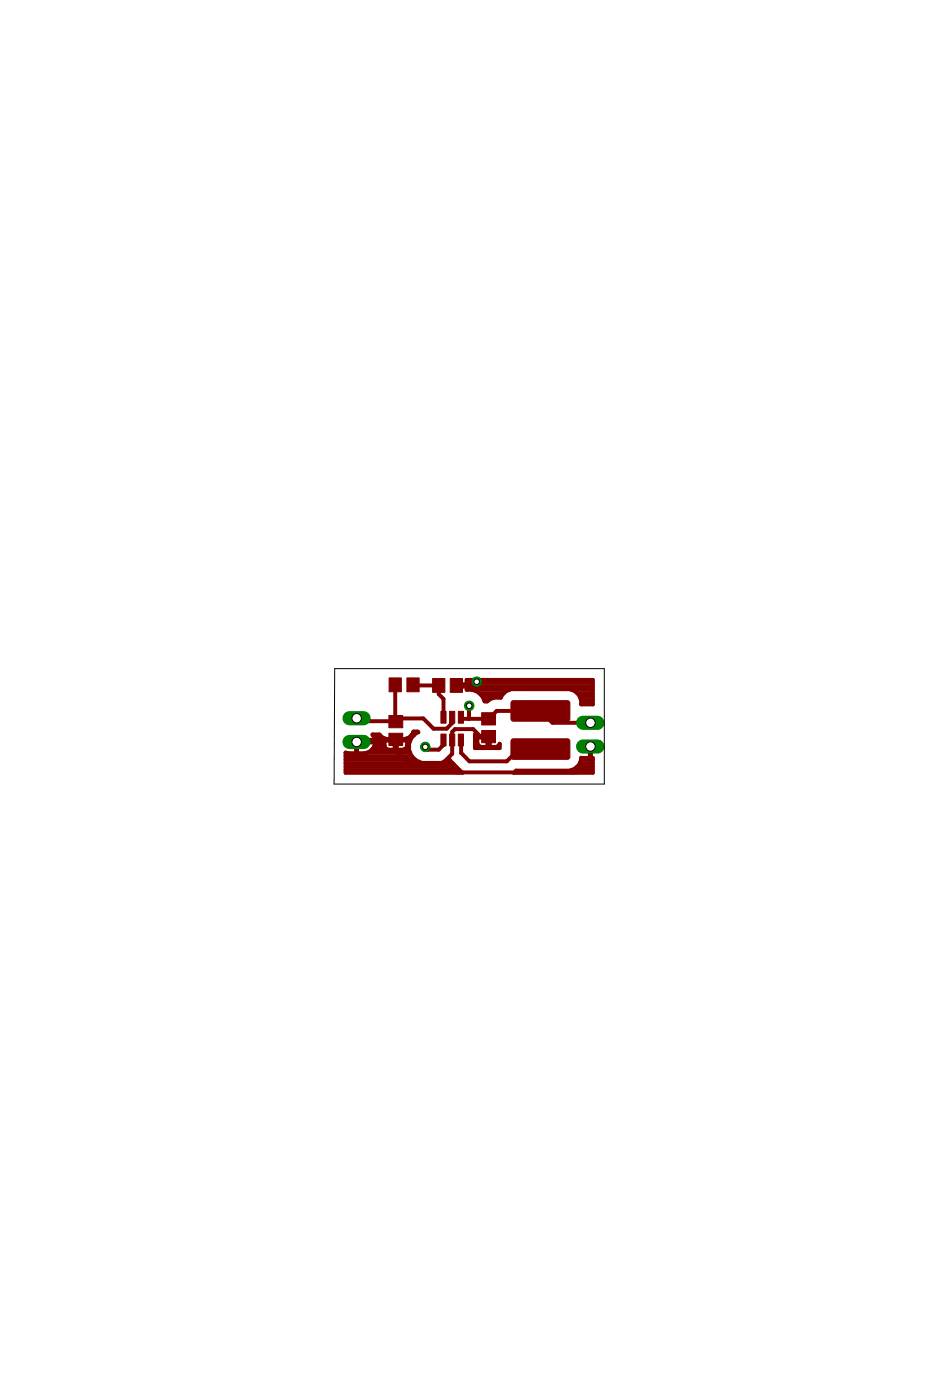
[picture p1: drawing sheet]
<svg xmlns="http://www.w3.org/2000/svg" width="100mm" height="150mm" viewBox="0 0 100 150" stroke-linecap="round" stroke-linejoin="round" font-family="sans-serif">
<g fill="#800000" stroke="#800000" stroke-width=".11">
<path d="M54.8 75.1h6.1l.1 .2-.1 1.8-.2 .1h-5.9l-.1-.2v-1.7z" fill-rule="evenodd"/>
<path d="M54.8 79.2h6.1l.1 .2-.1 1.8-.2 .1h-5.9l-.1-.3v-1.6z" fill-rule="evenodd"/>
</g>
<g fill="#800000" stroke="#800000" stroke-width=".11">
<path d="M49 78.6h.6v1.3h-.6z"/>
<path d="M48.1 78.6h.6v1.3h-.6z"/>
<path d="M47.2 78.6h.5v1.3h-.5z"/>
<path d="M47.2 76.2h.5v1.2h-.5z"/>
<path d="M48.1 76.2h.6v1.2h-.6z"/>
<path d="M49 76.2h.6v1.2h-.6z"/>
<path d="M51.5 76.3h1.5v1.3h-1.5z"/>
<path d="M51.5 78.2h1.5v1.3h-1.5z"/>
<path d="M43.5 72.6h1.4v1.5h-1.4z"/>
<path d="M41.6 72.6h1.3v1.5h-1.3z"/>
<path d="M48.2 72.7h1.3v1.4h-1.3z"/>
<path d="M46.3 72.7h1.3v1.4h-1.3z"/>
<path d="M41.6 76.6h1.5v1.3h-1.5z"/>
<path d="M41.6 78.5h1.5v1.3h-1.5z"/>
</g>
<g fill="none" stroke="#800000" stroke-width=".42">
<path d="M38.1 79.9h.1M38.1 76.9l.4 .3h3.8M38.2 79.5h2.9M39.9 78.7h.8M40.1 79.9h1M40.1 79.1h1.2M42.2 79.9h.3M42.2 79.5h.3M42.3 79.2v1.2l1.3 1.3M42.3 73.3v3.9M42.3 79.2h-3.9l-.3 .3M42.4 79.2h-.1"/>
<path d="M43.4 79.1h.6M43.6 79.9h.2M43.6 79.5h.2M44 78.7h.3M44.2 73.3v.1h2.7v.9l.6 .5v2M47.5 79.2v.6l-.6 .5h-1.1l-.3-.3M48.4 76.8v.6l-.6 .6h-1.4l-1.1-1.1h-2.6l-.3 .4-.1-.1M49.3 76.8l.2 .2h2.8l.8-.9h4.7l1.3 1.3h4.1M49.3 79.2v1.4l.9 .9h4l1.3-1.3h2.3M49.9 73.5v.4h4.6M49.9 73.1h13.5M50.2 75.6l-.1 1.4"/>
<path d="M50.5 73.9l.7 .2 .4 .5 .3 .5h.2l.2-.2 .6-.2h.7l.1-.2 .4-.5 .6-.2h6.3l.6 .2 .4 .5 .2 .5M50.8 78.6l.5 .2h.9v1.2h-.7l-.3-.1-.1-.3v-.6h1.3v1h.7l.2-.1 .2-.2v.4h-2.7zM50.8 79.9h.4M50.8 79.5h.3M50.8 79.1h.3M50.8 78.7h.2M51 73l-.4 .4h-1.8M51.3 74.3h2.6M51.6 74.6h2M51.8 75h.5M52.2 79.9h.2M52.2 79.5h.2"/>
<path d="M52.2 79.1h.2M52.3 78.9h-.9l-.8-.8h-1.9l-.3 .3v2.3l-1 1 1.4 1h12.9l1.5-.9v-1.9M53.3 79.9h.2M61.2 73.9h2.2M61.8 74.3h1.6M62 74.6h1.4M62.2 75.4h1.2M62.2 75h1.2M63.4 73.5h-14.4v-.2h.9v-.5h13.5v2.6h-1.2v-.4M37 80.6l1.1 .1v-1.2h2a1.23 1.23 0 0 1-1.1 1.2h-.8v-1.3h1.9l-.2-.7h.7l.3 .3 .5 .1h.8v1.2h-.7l-.2-.1-.1-.2-.1-.7h2.5l-.1 .7-.1 .2-.2 .1h-.7v-1.2h.8l.5-.1 .3-.4 .1-.2h.6a1.73 1.73 0 0 0-1.1 1.8 1.73 1.73 0 0 0 1.4 1.5h2.1l.6-.2 .2-.3 .1 .2 1.4 1.4h-12.5zM37 81.7h11.4M37 82.5h12.2"/>
<path d="M37 82.1h11.8M37 81.3h7.4M37 81h7.1M37 80.6h.1M38.1 80.6h.1M38.1 80.2h.1M39.3 80.6h4.6M39.9 80.2h1.5M42.2 80.2h.3M43.3 80.2h.5M47.9 81.3h.2M55 82.8l.2-.3h5.8a1.39 1.39 0 0 0 1.2-1.3h.9v-1.2h.1v1.2h.2v1.6z"/>
<path d="M61.2 82.5h2.2M61.8 82.1h1.6M62 81.7h1.4M62.2 81.3h1.2M63.1 81h.1M63.1 80.6h.1M63.1 80.2h.1"/>
</g>
<path d="M62.4 77.4h1.5" fill="none" stroke="#008000" stroke-width="1.5"/>
<circle cx="63.2" cy="77.4" r=".51" fill="#fff" stroke="#000" stroke-width=".11"/>
<path d="M62.4 79.9h1.5" fill="none" stroke="#008000" stroke-width="1.5"/>
<circle cx="63.2" cy="79.9" r=".51" fill="#fff" stroke="#000" stroke-width=".11"/>
<path d="M37.4 76.9h1.5" fill="none" stroke="#008000" stroke-width="1.5"/>
<circle cx="38.2" cy="76.9" r=".51" fill="#fff" stroke="#000" stroke-width=".11"/>
<path d="M37.4 79.5h1.5" fill="none" stroke="#008000" stroke-width="1.5"/>
<circle cx="38.2" cy="79.5" r=".51" fill="#fff" stroke="#000" stroke-width=".11"/>
<circle cx="45.5" cy="80" r=".51" fill="#008000" stroke="#008000" stroke-width=".11"/>
<circle cx="45.5" cy="80" r=".3" fill="#fff" stroke="#000" stroke-width=".11"/>
<circle cx="50.2" cy="75.6" r=".51" fill="#008000" stroke="#008000" stroke-width=".11"/>
<circle cx="50.2" cy="75.6" r=".3" fill="#fff" stroke="#000" stroke-width=".11"/>
<circle cx="51" cy="73" r=".51" fill="#008000" stroke="#008000" stroke-width=".11"/>
<circle cx="51" cy="73" r=".3" fill="#fff" stroke="#000" stroke-width=".11"/>
<path d="M35.8 71.6h28.9v12.4h-28.9z" fill="none" stroke="#000" stroke-width=".11"/>
</svg>
